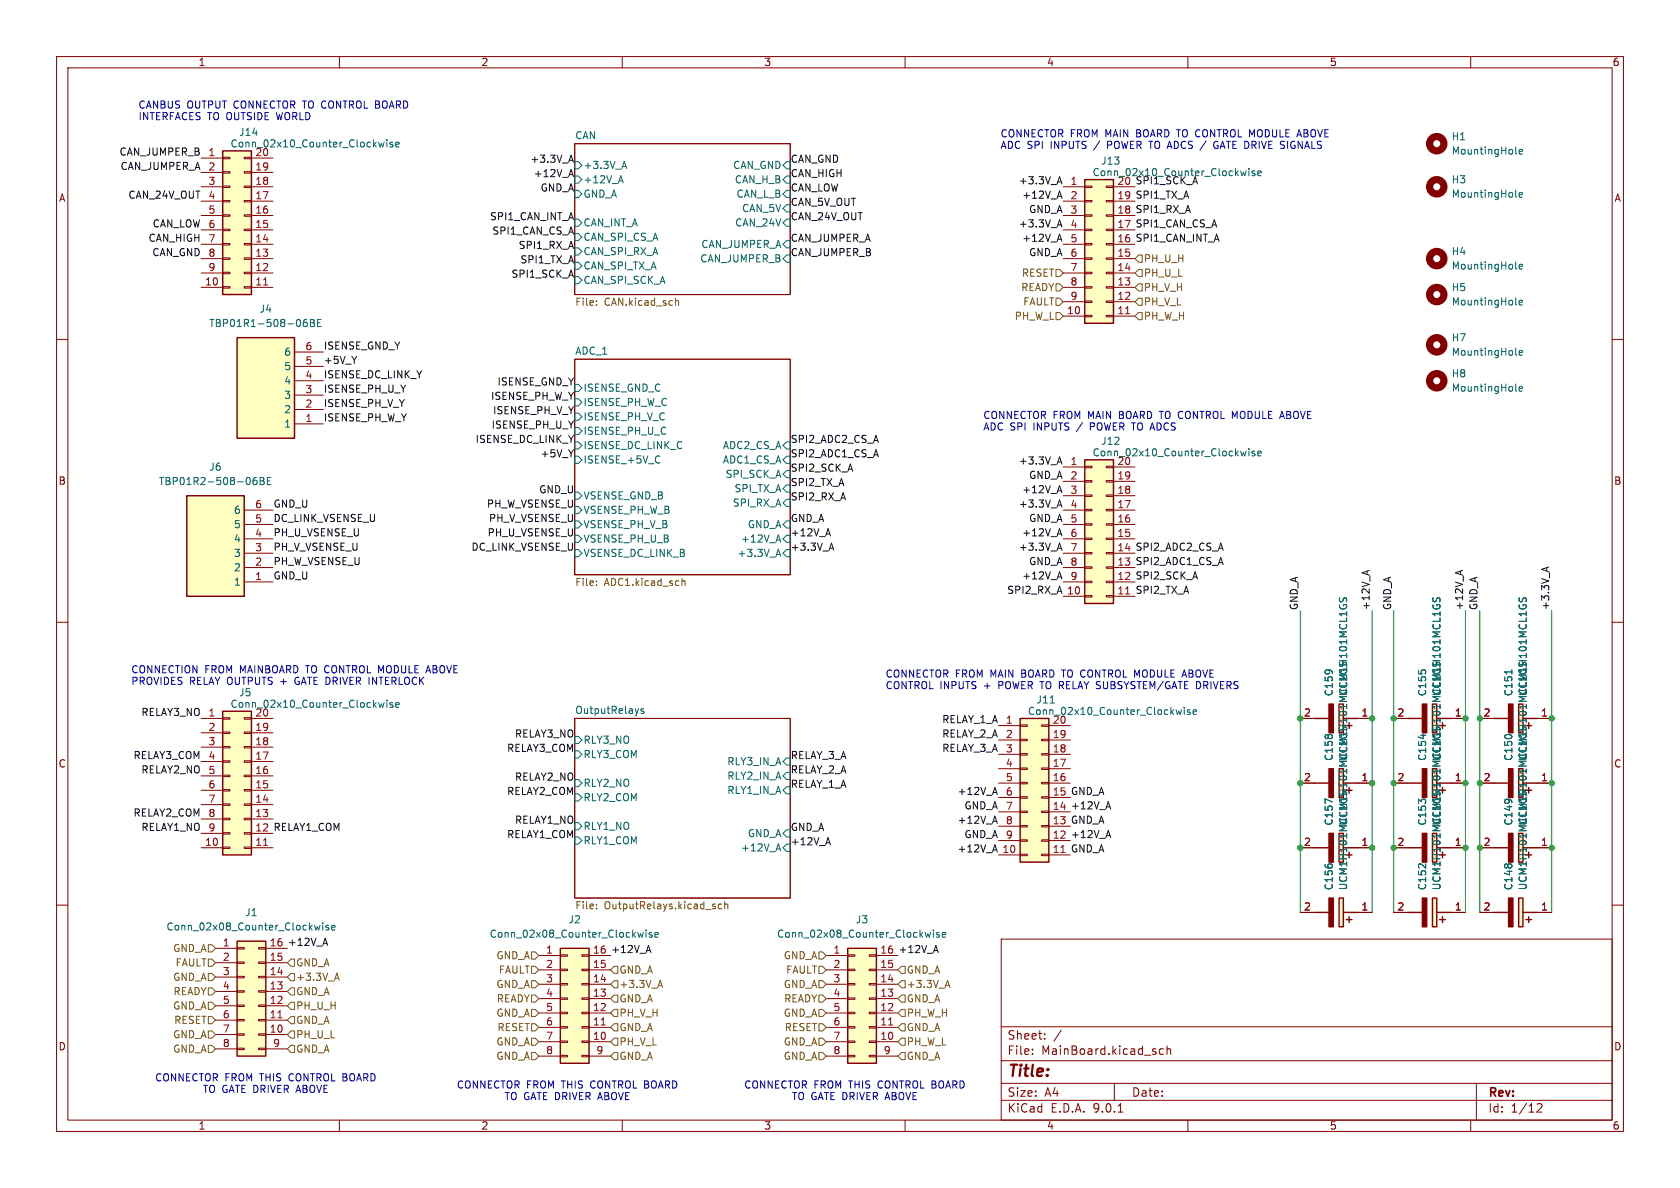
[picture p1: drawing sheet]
<svg xmlns="http://www.w3.org/2000/svg" width="297mm" height="210mm" viewBox="0 0 297 210" stroke-linecap="round" stroke-linejoin="round" font-family="sans-serif">
<defs><g id="words">
<text font-size="2.8" fill="#840000" x="178" y="190.9">Title:</text>
<g font-size="2.1" fill="#840000">
<text x="178" y="184">Sheet:</text>
<text x="178" y="186.7">File:</text>
<text x="184.1" y="186.7">MainBoard.kicad_sch</text>
<text x="178" y="196.9">KiCad</text>
<text x="178" y="194.1">Size:</text>
<text x="184.7" y="194.1">A4</text>
<text x="185.7" y="196.9">E.D.A.</text>
<text x="193.3" y="196.9">9.0.1</text>
<text x="200" y="194.1">Date:</text>
<text x="263" y="194.3">Rev:</text>
<text x="263" y="196.9">Id:</text>
<text x="267.1" y="196.9">1/12</text>
</g>
<g font-size="1.8" fill="#840000">
<text x="35" y="11.9">1</text>
<text x="85" y="11.9">2</text>
<text x="135" y="11.9">3</text>
<text x="185" y="11.9">4</text>
<text x="235" y="11.9">5</text>
<text x="285" y="11.9">6</text>
<text x="10.3" y="35.9">A</text>
<text x="285.3" y="35.9">A</text>
<text x="10.3" y="85.9">B</text>
<text x="285.3" y="85.9">B</text>
<text x="10.3" y="135.9">C</text>
<text x="285.3" y="135.9">C</text>
<text x="10.3" y="185.9">D</text>
<text x="285.3" y="185.9">D</text>
<text x="35" y="199.9">1</text>
<text x="85" y="199.9">2</text>
<text x="135" y="199.9">3</text>
<text x="185" y="199.9">4</text>
<text x="235" y="199.9">5</text>
<text x="285" y="199.9">6</text>
</g>
<g font-size="1.8" fill="#0000c2">
<text x="24.4" y="19.4">CANBUS</text>
<text x="24.4" y="21.4">INTERFACES TO OUTSIDE WORLD</text>
<text x="33.1" y="19.4">OUTPUT CONNECTOR TO CONTROL BOARD</text>
<text x="176.8" y="24.5">CONNECTOR FROM MAIN BOARD TO CONTROL MODULE ABOVE</text>
<text x="176.8" y="26.5">ADC SPI</text>
<text x="185.8" y="26.5">INPUTS</text>
<text x="193.7" y="26.5">/</text>
<text x="196.2" y="26.5">POWER TO ADCS /</text>
<text x="215.8" y="26.5">GATE DRIVE SIGNALS</text>
<text x="173.7" y="74.3">CONNECTOR FROM MAIN BOARD TO CONTROL MODULE ABOVE</text>
<text x="173.7" y="76.3">ADC SPI</text>
<text x="182.8" y="76.3">INPUTS</text>
<text x="190.7" y="76.3">/</text>
<text x="193.2" y="76.3">POWER TO ADCS</text>
<text x="23.1" y="119.2">CONNECTION FROM MAINBOARD TO CONTROL MODULE ABOVE</text>
<text x="156.5" y="120">CONNECTOR FROM MAIN BOARD TO CONTROL MODULE ABOVE</text>
<text x="23.1" y="121.3">PROVIDES RELAY OUTPUTS +</text>
<text x="52.6" y="121.3">GATE DRIVER INTERLOCK</text>
<text x="156.5" y="122">CONTROL INPUTS</text>
<text x="174" y="122">+</text>
<text x="176.8" y="122">POWER TO RELAY SUBSYSTEM/GATE</text>
<text x="212.6" y="122">DRIVERS</text>
<text x="27.3" y="191.4">CONNECTOR FROM THIS</text>
<text x="51.3" y="191.4">CONTROL BOARD</text>
<text x="35.8" y="193.4">TO GATE DRIVER ABOVE</text>
<text x="80.7" y="192.6">CONNECTOR FROM THIS</text>
<text x="89.1" y="194.7">TO GATE DRIVER ABOVE</text>
<text x="104.7" y="192.6">CONTROL BOARD</text>
<text x="131.5" y="192.6">CONNECTOR FROM THIS</text>
<text x="139.9" y="194.7">TO GATE DRIVER ABOVE</text>
<text x="155.5" y="192.6">CONTROL BOARD</text>
</g>
<g font-size="1.8" fill="#0f0f0f">
<text x="21" y="27.6">CAN_JUMPER_B</text>
<text x="93.7" y="28.9">+3.3V_A</text>
<text x="139.7" y="28.9">CAN_GND</text>
<text x="21.2" y="30.1">CAN_JUMPER_A</text>
<text x="22.6" y="35.2">CAN_24V_OUT</text>
<text x="94.3" y="31.4">+12V_A</text>
<text x="95.5" y="33.9">GND_A</text>
<text x="139.7" y="31.4">CAN_HIGH</text>
<text x="139.7" y="33.9">CAN_LOW</text>
<text x="180" y="32.7">+3.3V_A</text>
<text x="180.6" y="35.2">+12V_A</text>
<text x="200.7" y="32.7">SPI1_SCK_A</text>
<text x="200.7" y="35.2">SPI1_TX_A</text>
<text x="26.9" y="40.3">CAN_LOW 6</text>
<text x="86.5" y="39">SPI1_CAN_INT_A</text>
<text x="86.9" y="41.6">SPI1_CAN_CS_A</text>
<text x="139.7" y="36.5">CAN_5V_OUT</text>
<text x="139.7" y="39">CAN_24V_OUT</text>
<text x="180" y="40.3">+3.3V_A</text>
<text x="181.8" y="37.8">GND_A 3</text>
<text x="200.7" y="40.3">SPI1_CAN_CS_A</text>
<text x="200.7" y="37.8">SPI1_RX_A</text>
<text x="26.2" y="42.8">CAN_HIGH</text>
<text x="26.8" y="45.4">CAN_GND</text>
<text x="91.6" y="44.1">SPI1_RX_A</text>
<text x="91.9" y="46.6">SPI1_TX_A</text>
<text x="139.7" y="42.8">CAN_JUMPER_A</text>
<text x="139.7" y="45.4">CAN_JUMPER_B</text>
<text x="180.6" y="42.8">+12V_A</text>
<text x="181.8" y="45.4">GND_A 6</text>
<text x="200.7" y="42.8">SPI1_CAN_INT_A</text>
<text x="90.3" y="49.2">SPI1_SCK_A</text>
<text x="57.1" y="64.4">+5V_Y</text>
<text x="57.1" y="61.9">ISENSE_GND_Y</text>
<text x="57.1" y="67">ISENSE_DC_LINK_Y</text>
<text x="57.1" y="69.5">ISENSE_PH_U_Y</text>
<text x="86.7" y="70.8">ISENSE_PH_W_Y</text>
<text x="87.9" y="68.2">ISENSE_GND_Y</text>
<text x="57.1" y="72">ISENSE_PH_V_Y</text>
<text x="57.1" y="74.6">ISENSE_PH_W_Y</text>
<text x="86.8" y="75.9">ISENSE_PH_U_Y</text>
<text x="87.1" y="73.3">ISENSE_PH_V_Y</text>
<text x="84" y="78.4">ISENSE_DC_LINK_Y</text>
<text x="95.5" y="80.9">+5V_Y</text>
<text x="139.7" y="83.5">SPI2_SCK_A</text>
<text x="139.7" y="78.4">SPI2_ADC2_CS_A</text>
<text x="139.7" y="80.9">SPI2_ADC1_CS_A</text>
<text x="180" y="82.2">+3.3V_A</text>
<text x="48.3" y="89.8">GND_U</text>
<text x="86" y="89.8">PH_W_VSENSE_U</text>
<text x="95.2" y="87.3">GND_U</text>
<text x="139.7" y="86">SPI2_TX_A</text>
<text x="139.7" y="88.6">SPI2_RX_A</text>
<text x="180" y="89.8">+3.3V_A</text>
<text x="180.6" y="87.3">+12V_A</text>
<text x="181.8" y="84.7">GND_A 2</text>
<text x="48.3" y="94.9">PH_U_VSENSE_U</text>
<text x="48.3" y="92.4">DC_LINK_VSENSE_U</text>
<text x="86.1" y="94.9">PH_U_VSENSE_U</text>
<text x="86.3" y="92.4">PH_V_VSENSE_U</text>
<text x="139.7" y="94.9">+12V_A</text>
<text x="139.7" y="92.4">GND_A</text>
<text x="180.6" y="94.9">+12V_A</text>
<text x="181.8" y="92.4">GND_A 5</text>
<text x="48.3" y="97.4">PH_V_VSENSE_U</text>
<text x="48.3" y="100">PH_W_VSENSE_U</text>
<text x="83.3" y="97.4">DC_LINK_VSENSE_U</text>
<text x="139.7" y="97.4">+3.3V_A</text>
<text x="180" y="97.4">+3.3V_A</text>
<text x="181.8" y="100">GND_A 8</text>
<text x="200.7" y="97.4">SPI2_ADC2_CS_A</text>
<text x="200.7" y="100">SPI2_ADC1_CS_A</text>
<text x="48.3" y="102.5">GND_U</text>
<text x="178" y="105.1">SPI2_RX_A 10</text>
<text x="180.6" y="102.5">+12V_A</text>
<text x="200.7" y="105.1">SPI2_TX_A</text>
<text x="200.7" y="102.5">SPI2_SCK_A</text>
<text x="229.5" y="108" transform="rotate(-90 229.5 108)">GND_A</text>
<text x="242.2" y="108" transform="rotate(-90 242.2 108)">+12V_A</text>
<text x="246" y="108" transform="rotate(-90 246 108)">GND_A</text>
<text x="258.7" y="108" transform="rotate(-90 258.7 108)">+12V_A</text>
<text x="261.3" y="108" transform="rotate(-90 261.3 108)">GND_A</text>
<text x="274" y="108" transform="rotate(-90 274 108)">+3.3V_A</text>
<text x="24.9" y="126.7">RELAY3_NO</text>
<text x="90.9" y="130.5">RELAY3_NO</text>
<text x="166.5" y="127.9">RELAY_1_A</text>
<text x="166.5" y="130.5">RELAY_2_A</text>
<text x="23.5" y="134.3">RELAY3_COM</text>
<text x="24.9" y="136.8">RELAY2_NO</text>
<text x="89.5" y="133">RELAY3_COM</text>
<text x="139.7" y="136.8">RELAY_2_A</text>
<text x="139.7" y="134.3">RELAY_3_A</text>
<text x="166.5" y="133">RELAY_3_A</text>
<text x="89.5" y="140.6">RELAY2_COM</text>
<text x="90.9" y="138.1">RELAY2_NO</text>
<text x="139.7" y="139.4">RELAY_1_A</text>
<text x="169.2" y="140.6">+12V_A</text>
<text x="170.4" y="143.2">GND_A 7</text>
<text x="189.2" y="140.6">GND_A</text>
<text x="189.2" y="143.2">+12V_A</text>
<text x="23.5" y="144.4">RELAY2_COM</text>
<text x="24.9" y="147">RELAY1_NO</text>
<text x="48.3" y="147">RELAY1_COM</text>
<text x="89.5" y="148.2">RELAY1_COM</text>
<text x="90.9" y="145.7">RELAY1_NO</text>
<text x="139.7" y="149.5">+12V_A</text>
<text x="139.7" y="147">GND_A</text>
<text x="169.2" y="145.7">+12V_A</text>
<text x="170.4" y="148.2">GND_A 9</text>
<text x="189.2" y="145.7">GND_A</text>
<text x="189.2" y="148.2">+12V_A</text>
<text x="169.2" y="150.8">+12V_A</text>
<text x="189.2" y="150.8">GND_A</text>
<text x="50.8" y="167.3">+12V_A</text>
<text x="107.9" y="168.6">+12V_A</text>
<text x="158.7" y="168.6">+12V_A</text>
</g>
<g font-size="1.8" fill="#a90000">
<text x="36.8" y="27.7">1</text>
<text x="36.8" y="30.2">2</text>
<text x="36.8" y="32.8">3</text>
<text x="36.8" y="35.3">4</text>
<text x="45" y="30.2">19</text>
<text x="45" y="32.8">18</text>
<text x="45" y="35.3">17</text>
<text x="189.2" y="32.8">1</text>
<text x="189.2" y="35.3">2</text>
<text x="197.4" y="35.3">19</text>
<text x="36.8" y="37.8">5</text>
<text x="45" y="37.8">16</text>
<text x="45" y="40.4">15</text>
<text x="189.2" y="40.4">4</text>
<text x="197.4" y="37.8">18</text>
<text x="197.4" y="40.4">17</text>
<text x="36.8" y="42.9">7</text>
<text x="36.8" y="45.5">8</text>
<text x="45" y="42.9">14</text>
<text x="45" y="45.5">13</text>
<text x="189.2" y="42.9">5</text>
<text x="197.4" y="42.9">16</text>
<text x="197.4" y="45.5">15</text>
<text x="36.2" y="50.5">10</text>
<text x="36.8" y="48">9</text>
<text x="45" y="48">12</text>
<text x="45" y="50.5">11</text>
<text x="189.2" y="48">7</text>
<text x="189.2" y="50.5">8</text>
<text x="189.2" y="53.1">9</text>
<text x="197.4" y="48">14</text>
<text x="197.4" y="50.5">13</text>
<text x="197.4" y="53.1">12</text>
<text x="188.6" y="55.6">10</text>
<text x="197.4" y="55.6">11</text>
<text x="53.9" y="64.5">5</text>
<text x="53.9" y="62">6</text>
<text x="53.9" y="69.6">3</text>
<text x="53.9" y="67.1">4</text>
<text x="53.9" y="74.7">1</text>
<text x="53.9" y="72.1">2</text>
<text x="189.2" y="82.3">1</text>
<text x="45" y="89.9">6</text>
<text x="189.2" y="87.4">3</text>
<text x="189.2" y="89.9">4</text>
<text x="197.4" y="84.8">19</text>
<text x="197.4" y="87.4">18</text>
<text x="197.4" y="89.9">17</text>
<text x="45" y="95">4</text>
<text x="45" y="92.5">5</text>
<text x="189.2" y="95">6</text>
<text x="197.4" y="92.5">16</text>
<text x="197.4" y="95">15</text>
<text x="45" y="100.1">2</text>
<text x="45" y="97.5">3</text>
<text x="189.2" y="97.5">7</text>
<text x="197.4" y="97.5">14</text>
<text x="197.4" y="100.1">13</text>
<text x="45" y="102.6">1</text>
<text x="189.2" y="102.6">9</text>
<text x="197.4" y="102.6">12</text>
<text x="197.4" y="105.2">11</text>
<text x="36.8" y="126.7">1</text>
<text x="36.8" y="129.3">2</text>
<text x="36.8" y="131.8">3</text>
<text x="45" y="129.3">19</text>
<text x="45" y="131.8">18</text>
<text x="177.7" y="128">1</text>
<text x="177.7" y="130.6">2</text>
<text x="186" y="130.6">19</text>
<text x="230.4" y="126.7">2</text>
<text x="240.6" y="126.7">1</text>
<text x="246.9" y="126.7">2</text>
<text x="257.1" y="126.7">1</text>
<text x="262.2" y="126.7">2</text>
<text x="272.3" y="126.7">1</text>
<text x="36.8" y="134.4">4</text>
<text x="36.8" y="136.9">5</text>
<text x="45" y="134.4">17</text>
<text x="45" y="136.9">16</text>
<text x="177.7" y="133.1">3</text>
<text x="177.7" y="135.6">4</text>
<text x="186" y="133.1">18</text>
<text x="186" y="135.6">17</text>
<text x="36.8" y="139.4">6</text>
<text x="36.8" y="142">7</text>
<text x="45" y="139.4">15</text>
<text x="45" y="142">14</text>
<text x="177.7" y="138.2">5</text>
<text x="177.7" y="140.7">6</text>
<text x="186" y="138.2">16</text>
<text x="186" y="140.7">15</text>
<text x="186" y="143.3">14</text>
<text x="230.4" y="138.2">2</text>
<text x="240.6" y="138.2">1</text>
<text x="246.9" y="138.2">2</text>
<text x="257.1" y="138.2">1</text>
<text x="262.2" y="138.2">2</text>
<text x="272.3" y="138.2">1</text>
<text x="36.2" y="149.6">10</text>
<text x="36.8" y="144.5">8</text>
<text x="36.8" y="147.1">9</text>
<text x="45" y="144.5">13</text>
<text x="45" y="147.1">12</text>
<text x="45" y="149.6">11</text>
<text x="177.7" y="145.8">8</text>
<text x="186" y="145.8">13</text>
<text x="186" y="148.3">12</text>
<text x="230.4" y="149.6">2</text>
<text x="240.6" y="149.6">1</text>
<text x="246.9" y="149.6">2</text>
<text x="257.1" y="149.6">1</text>
<text x="262.2" y="149.6">2</text>
<text x="272.3" y="149.6">1</text>
<text x="177.1" y="150.9">10</text>
<text x="186" y="150.9">11</text>
<text x="230.4" y="161">2</text>
<text x="240.6" y="161">1</text>
<text x="246.9" y="161">2</text>
<text x="257.1" y="161">1</text>
<text x="262.2" y="161">2</text>
<text x="272.3" y="161">1</text>
<text x="39.3" y="167.4">1</text>
<text x="47.6" y="167.4">16</text>
<text x="39.3" y="169.9">2</text>
<text x="39.3" y="172.5">3</text>
<text x="47.6" y="169.9">15</text>
<text x="47.6" y="172.5">14</text>
<text x="96.4" y="168.7">1</text>
<text x="96.4" y="171.2">2</text>
<text x="96.4" y="173.7">3</text>
<text x="104.7" y="168.7">16</text>
<text x="104.7" y="171.2">15</text>
<text x="104.7" y="173.7">14</text>
<text x="147.2" y="168.7">1</text>
<text x="147.2" y="171.2">2</text>
<text x="147.2" y="173.7">3</text>
<text x="155.5" y="168.7">16</text>
<text x="155.5" y="171.2">15</text>
<text x="155.5" y="173.7">14</text>
<text x="39.3" y="175">4</text>
<text x="39.3" y="177.5">5</text>
<text x="47.6" y="175">13</text>
<text x="47.6" y="177.5">12</text>
<text x="96.4" y="176.3">4</text>
<text x="96.4" y="178.8">5</text>
<text x="104.7" y="176.3">13</text>
<text x="104.7" y="178.8">12</text>
<text x="147.2" y="176.3">4</text>
<text x="147.2" y="178.8">5</text>
<text x="155.5" y="176.3">13</text>
<text x="155.5" y="178.8">12</text>
<text x="39.3" y="180.1">6</text>
<text x="39.3" y="182.6">7</text>
<text x="39.3" y="185.2">8</text>
<text x="47.6" y="180.1">11</text>
<text x="47.6" y="182.6">10</text>
<text x="48.2" y="185.2">9</text>
<text x="96.4" y="181.4">6</text>
<text x="96.4" y="183.9">7</text>
<text x="104.7" y="181.4">11</text>
<text x="104.7" y="183.9">10</text>
<text x="147.2" y="181.4">6</text>
<text x="147.2" y="183.9">7</text>
<text x="155.5" y="181.4">11</text>
<text x="155.5" y="183.9">10</text>
<text x="96.4" y="186.4">8</text>
<text x="105.3" y="186.4">9</text>
<text x="147.2" y="186.4">8</text>
<text x="156.1" y="186.4">9</text>
</g>
<g font-size="1.8" fill="#006464">
<text x="40.6" y="26.3">Conn_02x10_Counter_Clockwise</text>
<text x="42.2" y="24.2">J14</text>
<text x="45" y="27.7">20</text>
<text x="101.6" y="24.7">CAN</text>
<text x="194.6" y="29.3">J13</text>
<text x="256.5" y="25">H1</text>
<text x="256.5" y="27.5">MountingHole</text>
<text x="103.1" y="30.1">+3.3V_A</text>
<text x="103.1" y="35.2">GND_A</text>
<text x="103.1" y="32.6">+12V_A</text>
<text x="129.5" y="30.1">CAN_GND</text>
<text x="129.8" y="32.6">CAN_H_B</text>
<text x="130.1" y="35.2">CAN_L_B</text>
<text x="193" y="31.3">Conn_02x10_Counter_Clockwise</text>
<text x="197.4" y="32.8">20</text>
<text x="256.5" y="32.6">H3</text>
<text x="256.5" y="35.2">MountingHole</text>
<text x="103.1" y="40.2">CAN_INT_A</text>
<text x="129.9" y="40.2">CAN_24V</text>
<text x="131.1" y="37.7">CAN_5V</text>
<text x="103.1" y="42.8">CAN_SPI_CS_A</text>
<text x="103.1" y="45.3">CAN_SPI_RX_A</text>
<text x="103.1" y="47.9">CAN_SPI_TX_A</text>
<text x="123.7" y="46.6">CAN_JUMPER_B</text>
<text x="123.9" y="44">CAN_JUMPER_A</text>
<text x="256.5" y="45.3">H4</text>
<text x="256.5" y="47.9">MountingHole</text>
<text x="103.1" y="50.4">CAN_SPI_SCK_A</text>
<text x="256.5" y="51.7">H5</text>
<text x="36.9" y="58">TBP01R1-508-06BE</text>
<text x="45.8" y="55.5">J4</text>
<text x="256.5" y="54.2">MountingHole</text>
<text x="50.1" y="65.6">5</text>
<text x="50.1" y="63.1">6</text>
<text x="101.6" y="62.8">ADC_1</text>
<text x="256.5" y="60.6">H7</text>
<text x="256.5" y="63.1">MountingHole</text>
<text x="50.1" y="70.7">3</text>
<text x="50.1" y="68.2">4</text>
<text x="103.1" y="69.4">ISENSE_GND_C</text>
<text x="103.1" y="72">ISENSE_PH_W_C</text>
<text x="256.5" y="66.9">H8</text>
<text x="256.5" y="69.4">MountingHole</text>
<text x="50.1" y="75.8">1</text>
<text x="50.1" y="73.3">2</text>
<text x="103.1" y="77.1">ISENSE_PH_U_C</text>
<text x="103.1" y="74.5">ISENSE_PH_V_C</text>
<text x="36.9" y="83.4">J6</text>
<text x="103.1" y="82.1">ISENSE_+5V_C</text>
<text x="103.1" y="79.6">ISENSE_DC_LINK_C</text>
<text x="127.7" y="82.1">ADC1_CS_A</text>
<text x="127.7" y="79.6">ADC2_CS_A</text>
<text x="193" y="80.9">Conn_02x10_Counter_Clockwise</text>
<text x="194.6" y="78.8">J12</text>
<text x="197.4" y="82.3">20</text>
<text x="28" y="86">TBP01R2-508-06BE</text>
<text x="103.1" y="88.5">VSENSE_GND_B</text>
<text x="128.2" y="84.7">SPI_SCK_A</text>
<text x="129.4" y="89.8">SPI_RX_A</text>
<text x="129.8" y="87.2">SPI_TX_A</text>
<text x="41.3" y="93.6">5</text>
<text x="41.3" y="91">6</text>
<text x="103.1" y="93.6">VSENSE_PH_V_B</text>
<text x="103.1" y="91">VSENSE_PH_W_B</text>
<text x="132.1" y="93.6">GND_A</text>
<text x="41.3" y="101.2">2</text>
<text x="41.3" y="98.7">3</text>
<text x="41.3" y="96.1">4</text>
<text x="103.1" y="98.7">VSENSE_DC_LINK_B</text>
<text x="103.1" y="96.1">VSENSE_PH_U_B</text>
<text x="130.3" y="98.7">+3.3V_A</text>
<text x="130.9" y="96.1">+12V_A</text>
<text x="41.3" y="103.7">1</text>
<text x="40.6" y="125.3">Conn_02x10_Counter_Clockwise</text>
<text x="42.2" y="123.3">J5</text>
<text x="183.1" y="124.6">J11</text>
<text x="235.8" y="123.2" transform="rotate(-90 235.8 123.2)">C159</text>
<text x="252.3" y="123.2" transform="rotate(-90 252.3 123.2)">C155</text>
<text x="254.9" y="123.2" transform="rotate(-90 254.9 123.2)">UCM1H101MCL1GS</text>
<text x="267.6" y="123.2" transform="rotate(-90 267.6 123.2)">C151</text>
<text x="270.1" y="123.2" transform="rotate(-90 270.1 123.2)">UCM1H101MCL1GS</text>
<text x="45" y="126.7">20</text>
<text x="101.6" y="126.3">OutputRelays</text>
<text x="103.1" y="131.7">RLY3_NO</text>
<text x="181.6" y="126.6">Conn_02x10_Counter_Clockwise</text>
<text x="186" y="128">20</text>
<text x="103.1" y="134.2">RLY3_COM</text>
<text x="128.5" y="135.5">RLY3_IN_A</text>
<text x="235.8" y="134.6" transform="rotate(-90 235.8 134.6)">C158</text>
<text x="238.4" y="134.6" transform="rotate(-90 238.4 134.6)">UCM1H101MCL1GS</text>
<text x="252.3" y="134.6" transform="rotate(-90 252.3 134.6)">C154</text>
<text x="254.9" y="134.6" transform="rotate(-90 254.9 134.6)">UCM1H101MCL1GS</text>
<text x="267.6" y="134.6" transform="rotate(-90 267.6 134.6)">C150</text>
<text x="270.1" y="134.6" transform="rotate(-90 270.1 134.6)">UCM1H101MCL1GS</text>
<text x="103.1" y="141.8">RLY2_COM</text>
<text x="103.1" y="139.3">RLY2_NO</text>
<text x="128.5" y="140.6">RLY1_IN_A</text>
<text x="128.5" y="138">RLY2_IN_A</text>
<text x="103.1" y="149.5">RLY1_COM</text>
<text x="103.1" y="146.9">RLY1_NO</text>
<text x="132.1" y="148.2">GND_A</text>
<text x="235.8" y="146" transform="rotate(-90 235.8 146)">C157</text>
<text x="238.4" y="146" transform="rotate(-90 238.4 146)">UCM1H101MCL1GS</text>
<text x="252.3" y="146" transform="rotate(-90 252.3 146)">C153</text>
<text x="254.9" y="146" transform="rotate(-90 254.9 146)">UCM1H101MCL1GS</text>
<text x="267.6" y="146" transform="rotate(-90 267.6 146)">C149</text>
<text x="270.1" y="146" transform="rotate(-90 270.1 146)">UCM1H101MCL1GS</text>
<text x="130.9" y="150.7">+12V_A</text>
<text x="235.8" y="157.5" transform="rotate(-90 235.8 157.5)">C156</text>
<text x="238.4" y="157.5" transform="rotate(-90 238.4 157.5)">UCM1H101MCL1GS</text>
<text x="252.3" y="157.5" transform="rotate(-90 252.3 157.5)">C152</text>
<text x="254.9" y="157.5" transform="rotate(-90 254.9 157.5)">UCM1H101MCL1GS</text>
<text x="267.6" y="157.5" transform="rotate(-90 267.6 157.5)">C148</text>
<text x="270.1" y="157.5" transform="rotate(-90 270.1 157.5)">UCM1H101MCL1GS</text>
<text x="29.3" y="164.7">Conn_02x08_Counter_Clockwise</text>
<text x="43.3" y="162.2">J1</text>
<text x="86.5" y="166">Conn_02x08_Counter_Clockwise</text>
<text x="100.4" y="163.4">J2</text>
<text x="137.3" y="166">Conn_02x08_Counter_Clockwise</text>
<text x="151.2" y="163.4">J3</text>
</g>
<g font-size="1.8" fill="#725600">
<text x="202.1" y="46.6">PH_U_H</text>
<text x="180.4" y="51.7">READY</text>
<text x="180.6" y="49.1">RESET</text>
<text x="202.1" y="51.7">PH_V_H</text>
<text x="202.1" y="49.1">PH_U_L</text>
<text x="101.6" y="54.4">File:</text>
<text x="106.8" y="54.4">CAN.kicad_sch</text>
<text x="179.3" y="56.7">PH_W_L</text>
<text x="180.8" y="54.2">FAULT</text>
<text x="202.1" y="56.7">PH_W_H</text>
<text x="202.1" y="54.2">PH_V_L</text>
<text x="101.6" y="103.9">File:</text>
<text x="106.8" y="103.9">ADC1.kicad_sch</text>
<text x="101.6" y="161.1">File:</text>
<text x="106.8" y="161.1">OutputRelays.kicad_sch</text>
<text x="30.5" y="173.6">GND_A</text>
<text x="30.5" y="168.5">GND_A</text>
<text x="30.9" y="171">FAULT</text>
<text x="52.3" y="173.6">+3.3V_A</text>
<text x="52.3" y="171">GND_A</text>
<text x="87.7" y="169.8">GND_A</text>
<text x="88.1" y="172.3">FAULT</text>
<text x="109.4" y="172.3">GND_A</text>
<text x="138.5" y="169.8">GND_A</text>
<text x="138.9" y="172.3">FAULT</text>
<text x="160.2" y="172.3">GND_A</text>
<text x="30.5" y="178.7">GND_A</text>
<text x="30.6" y="176.1">READY</text>
<text x="52.3" y="176.1">GND_A</text>
<text x="52.3" y="178.7">PH_U_H</text>
<text x="87.7" y="179.9">GND_A</text>
<text x="87.7" y="174.9">GND_A</text>
<text x="87.7" y="177.4">READY</text>
<text x="109.4" y="177.4">GND_A</text>
<text x="109.4" y="174.9">+3.3V_A</text>
<text x="109.4" y="179.9">PH_V_H</text>
<text x="138.5" y="179.9">GND_A</text>
<text x="138.5" y="174.9">GND_A</text>
<text x="138.5" y="177.4">READY</text>
<text x="160.2" y="174.9">+3.3V_A</text>
<text x="160.2" y="177.4">GND_A</text>
<text x="160.2" y="179.9">PH_W_H</text>
<text x="30.5" y="183.7">GND_A</text>
<text x="30.7" y="181.2">RESET</text>
<text x="52.3" y="181.2">GND_A</text>
<text x="52.3" y="183.7">PH_U_L</text>
<text x="87.7" y="185">GND_A</text>
<text x="87.8" y="182.5">RESET</text>
<text x="109.4" y="182.5">GND_A</text>
<text x="109.4" y="185">PH_V_L</text>
<text x="138.5" y="185">GND_A</text>
<text x="138.6" y="182.5">RESET</text>
<text x="160.2" y="185">PH_W_L</text>
<text x="160.2" y="182.5">GND_A</text>
<text x="30.5" y="186.3">GND_A</text>
<text x="52.3" y="186.3">GND_A</text>
<text x="87.7" y="187.6">GND_A</text>
<text x="109.4" y="187.6">GND_A</text>
<text x="138.5" y="187.6">GND_A</text>
<text x="160.2" y="187.6">GND_A</text>
</g>
</g></defs>
<g fill="none" stroke="#840000" stroke-width=".18">
<path d="M10 10h277v190h-277zM12 12h273v186h-273zM60 10v2M110 10v2M160 10v2M210 10v2M260 10v2M101.6 25.4h38.1v26.7h-38.1zM10 60h2M101.6 63.5h38.1v38.1h-38.1zM285 60h2M10 110h2"/>
<path d="M285 110h2M101.6 127h38.1v31.8h-38.1zM10 160h2M177 166h108v32h-108zM285 160h2M60 198v2M110 198v2M160 198v2M177 194.5h108M177 191.5h108M177 187.5h108M177 181.5h108"/>
<path d="M182.5 186.3v.1M182.5 185.5v.1M184.7 183.6v.1M184.7 182.8v.1M187.6 182.1l-1.3 2M197 191.5v3M197.7 196.6h.8M205.7 185.5l-.5-.1-.2 .3v.4l.1 .2h.6M206.3 185.5l.2-.1 .4 .1 .1 .9M206.3 184.9v1.5M210 198v2M260 198v2"/>
<path d="M261 191.5v6.5M271.7 195.2l.6-.1 .2 .1 .1 .3-.9 1.1h.9"/>
</g>
<g fill="none" stroke="#006464" stroke-width=".18">
<path d="M101.6 28.6h.6l.7 .6-.7 .6h-.6zM101.6 38.7h.6l.7 .7-.7 .6h-.6zM101.6 33.7h.6l.7 .6-.7 .6h-.6zM101.6 31.1h.6l.7 .7-.7 .6h-.6zM109.5 32h.6M109.8 31.1l.4 1.2M110.1 29.4h.6M110.4 28.5l.4 1.3M139.1 28.6h.6v1.2h-.6l-.7-.6zM139.1 31.1h.6v1.3h-.6l-.7-.6zM139.1 33.7h.6v1.2h-.6l-.7-.6zM139.1 36.2h.6v1.3h-.6l-.7-.7z"/>
<path d="M139.1 38.7h.6v1.3h-.6l-.7-.6zM101.6 41.3h.6l.7 .6-.7 .6h-.6zM101.6 43.8h.6l.7 .7-.7 .6h-.6zM101.6 48.9h.6l.7 .6-.7 .7h-.6zM101.6 46.4h.6l.7 .6-.7 .6h-.6zM139.1 42.5h.6v1.3h-.6l-.7-.6zM139.1 45.1h.6v1.3h-.6l-.7-.7zM101.6 78.1h.6l.7 .6-.7 .7h-.6zM101.6 67.9h.6l.7 .7-.7 .6h-.6zM101.6 75.6h.6l.7 .6-.7 .6h-.6zM101.6 73h.6l.7 .7-.7 .6h-.6zM101.6 70.5h.6l.7 .6-.7 .7h-.6z"/>
<path d="M139.1 78.1h.6v1.3h-.6l-.7-.7zM101.6 80.6h.6l.7 .7-.7 .6h-.6zM101.6 97.2h.6l.7 .6-.7 .6h-.6zM101.6 87h.6l.7 .6-.7 .7h-.6zM101.6 94.6h.6l.7 .7-.7 .6h-.6zM101.6 92.1h.6l.7 .6-.7 .6h-.6zM101.6 89.5h.6l.7 .7-.7 .6h-.6zM116.4 80.6l.2 .1M116.6 81.7l-.2 .2M137.3 98h.6M137.3 95.5h.6M137.6 97.1l.4 1.3"/>
<path d="M137.6 94.6l.4 1.2M139.1 97.2h.6v1.2h-.6l-.7-.6zM139.1 80.6h.6v1.3h-.6l-.7-.6zM139.1 92.1h.6v1.2h-.6l-.7-.6zM139.1 94.6h.6v1.3h-.6l-.7-.6zM139.1 88.3h.6v1.2h-.6l-.7-.6zM139.1 83.2h.6v1.3h-.6l-.7-.7zM139.1 85.7h.6v1.3h-.6l-.7-.6zM101.6 137.8h.6l.7 .6-.7 .7h-.6zM101.6 132.7h.6l.7 .7-.7 .6h-.6zM101.6 130.2h.6l.7 .6-.7 .6h-.6zM112.9 125.3l-.3 .8"/>
<path d="M113.8 125.3h-.3l-.2 .2 .1 .1 .4 .2v.3h-.5M139.1 139.1h.6v1.2h-.6l-.7-.6zM139.1 136.5h.6v1.3h-.6l-.7-.6zM139.1 134h.6v1.3h-.6l-.7-.7zM101.6 148h.6l.7 .6-.7 .6h-.6zM101.6 145.4h.6l.7 .7-.7 .6h-.6zM101.6 140.3h.6l.7 .7-.7 .6h-.6zM137.3 150.1h.6M137.6 149.2l.4 1.2M139.1 146.7h.6v1.3h-.6l-.7-.7zM139.1 149.2h.6v1.3h-.6l-.7-.6z"/>
</g>
<g fill="none" stroke="#725600" stroke-width=".18">
<path d="M105.4 53.2v.1M105.4 53.9v.1M119.4 52.7v1.3M119.4 53.3l.2-.2 .3 .1 .1 .8M105.4 102.7v.1M105.4 103.4v.1M120.6 102.2v1.3M120.6 102.8l.2-.1h.3v.8M105.4 159.9v.1M126.3 159.8l.1 .1M127.6 159.9l-.4-.1-.2 .3 .1 .5h.5M128.1 159.9l.2-.1 .3 .1 .1 .8"/>
<path d="M128.1 159.4v1.3M105.4 160.5v.2M126.3 160.2l.2 .2-.2 .3"/>
</g>
<path d="M268.5 135.9h.7v5.1h-.7z" fill="#ffffc2"/>
<path d="M264.2 138.4h2.5M268.5 135.9h.7v5.1h-.7zM269.2 138.4h2.6M269.7 139.7h1.1" fill="none" stroke="#840000" stroke-width=".25"/>
<path d="M266.7 135.9h.8v5.1h-.8z" fill="#840000" stroke="#840000" stroke-width=".25"/>
<path d="M261.6 138.4h2.6M271.8 138.4h2.5" fill="none" stroke="#840000" stroke-width=".18"/>
<g fill="none" stroke="#840000" stroke-width="1.3">
<circle cx="254" cy="33" r="1.27"/>
<circle cx="254" cy="45.7" r="1.27"/>
<circle cx="254" cy="52.1" r="1.27"/>
<circle cx="254" cy="67.3" r="1.27"/>
<circle cx="254" cy="61" r="1.27"/>
</g>
<path d="M268 34.7l.1 .2M268.6 34.4l.6-.1-.1-.2-.4-.1-.1 .2v.6h.5M268 47.4l.1 .2M268 53.7l.1 .2M268.6 47.1l.6-.1-.1-.2-.4-.1-.1 .2v.6h.5M268.6 53.5l.6-.1-.1-.3h-.4l-.1 .2v.6h.5M268 69l.1 .2M268 62.6l.1 .2M268.6 62.4l.6-.1-.1-.3h-.4l-.1 .1v.6h.5M268.6 68.7l.6-.1-.1-.2-.4-.1-.1 .2v.6h.5" fill="none" stroke="#006464" stroke-width=".18"/>
<path d="M39.4 26.7h5v25.4h-5z" fill="#ffffc2"/>
<path d="M39.4 26.7h5v25.4h-5z" fill="none" stroke="#840000" stroke-width=".25"/>
<g fill="none" stroke="#840000" stroke-width=".18">
<path d="M35.6 27.9h3.8M35.6 30.5h3.8M35.6 33h3.8M35.6 35.6h3.8M35.6 38.1h3.8M39.4 27.8h1.2v.3h-1.2zM39.4 30.4h1.2v.2h-1.2zM39.4 32.9h1.2v.2h-1.2zM39.4 35.4h1.2v.3h-1.2zM39.4 38h1.2v.2h-1.2zM43.2 27.8h1.2v.3h-1.2zM43.2 30.4h1.2v.2h-1.2z"/>
<path d="M43.2 32.9h1.2v.2h-1.2zM43.2 35.4h1.2v.3h-1.2zM43.2 38h1.2v.2h-1.2zM44.4 27.9h3.9M44.4 30.5h3.9M44.4 33h3.9M44.4 35.6h3.9M44.4 38.1h3.9M35.6 40.6h3.8M35.6 43.2h3.8M35.6 45.7h3.8M35.6 48.3h3.8"/>
<path d="M35.6 50.8h3.8M39.4 40.5h1.2v.3h-1.2zM39.4 43.1h1.2v.2h-1.2zM39.4 45.6h1.2v.2h-1.2zM39.4 48.1h1.2v.3h-1.2zM39.4 50.7h1.2v.2h-1.2zM43.2 40.5h1.2v.3h-1.2zM43.2 43.1h1.2v.2h-1.2zM43.2 45.6h1.2v.2h-1.2zM43.2 48.1h1.2v.3h-1.2zM43.2 50.7h1.2v.2h-1.2zM44.4 40.6h3.9"/>
<path d="M44.4 43.2h3.9M44.4 45.7h3.9M44.4 48.3h3.9M44.4 50.8h3.9"/>
</g>
<path d="M46.6 50.4h.7" fill="none" stroke="#a90000" stroke-width=".18"/>
<path d="M67.9 25.1l-.2 .9-.3-.6M68.4 24.7v.1M68.4 25.1v.9M69.4 25.2l-.3-.1-.2 .2 .1 .2 .4 .1v.3h-.5M70 25.6l.6-.2-.1-.2-.4-.1-.1 .2v.6h.5M268 27.1l.1 .1M268.6 26.8l.6-.1-.1-.2-.4-.1-.1 .2v.6h.5" fill="none" stroke="#006464" stroke-width=".18"/>
<circle cx="254" cy="25.4" r="1.27" fill="none" stroke="#840000" stroke-width="1.3"/>
<path d="M191.8 31.8h5v25.4h-5z" fill="#ffffc2"/>
<path d="M191.8 31.8h5v25.4h-5z" fill="none" stroke="#840000" stroke-width=".25"/>
<g fill="none" stroke="#840000" stroke-width=".18">
<path d="M188 33h3.8M188 35.6h3.8M188 38.1h3.8M191.8 32.9h1.2v.2h-1.2zM191.8 35.4h1.2v.3h-1.2zM191.8 38h1.2v.2h-1.2zM195.6 32.9h1.2v.2h-1.2zM195.6 35.4h1.2v.3h-1.2zM195.6 38h1.2v.2h-1.2zM196.8 33h3.9M196.8 35.6h3.9M196.8 38.1h3.9"/>
<path d="M188 40.6h3.8M188 43.2h3.8M188 45.7h3.8M188 48.3h3.8M188 50.8h3.8M188 53.3h3.8M188 55.9h3.8M191.8 40.5h1.2v.3h-1.2zM191.8 43.1h1.2v.2h-1.2zM191.8 45.6h1.2v.2h-1.2zM191.8 48.1h1.2v.3h-1.2zM191.8 50.7h1.2v.2h-1.2z"/>
<path d="M191.8 53.2h1.2v.3h-1.2zM191.8 55.8h1.2v.2h-1.2zM195.6 40.5h1.2v.3h-1.2zM195.6 43.1h1.2v.2h-1.2zM195.6 45.6h1.2v.2h-1.2zM195.6 48.1h1.2v.3h-1.2zM195.6 50.7h1.2v.2h-1.2zM195.6 53.2h1.2v.3h-1.2zM195.6 55.8h1.2v.2h-1.2zM196.8 40.6h3.9M196.8 43.2h3.9M196.8 45.7h3.9"/>
<path d="M196.8 48.3h3.9M196.8 50.8h3.9M196.8 53.3h3.9M196.8 55.9h3.9"/>
</g>
<path d="M199 55.5h.7" fill="none" stroke="#a90000" stroke-width=".18"/>
<path d="M220.3 30.2l-.2 .9-.3-.6M220.8 29.8v.1M220.8 30.2v.9M221.8 30.3l-.3-.1-.2 .2 .1 .2 .4 .1v.3h-.5M222.4 30.6l.6-.1-.1-.2-.4-.1-.1 .2v.6h.5" fill="none" stroke="#006464" stroke-width=".18"/>
<path d="M41.9 166.4h5.1v20.3h-5.1z" fill="#ffffc2"/>
<path d="M41.9 166.4h5.1v20.3h-5.1z" fill="none" stroke="#840000" stroke-width=".25"/>
<g fill="none" stroke="#840000" stroke-width=".18">
<path d="M38.1 167.6h3.8M38.1 170.2h3.8M38.1 172.7h3.8M38.1 175.3h3.8M38.1 177.8h3.8M41.9 167.5h1.3v.3h-1.3zM41.9 170.1h1.3v.2h-1.3zM41.9 172.6h1.3v.2h-1.3zM41.9 175.1h1.3v.3h-1.3zM41.9 177.7h1.3v.2h-1.3zM45.7 167.5h1.3v.3h-1.3zM45.7 170.1h1.3v.2h-1.3z"/>
<path d="M45.7 172.6h1.3v.2h-1.3zM45.7 175.1h1.3v.3h-1.3zM45.7 177.7h1.3v.2h-1.3zM47 167.6h3.8M47 170.2h3.8M47 172.7h3.8M47 175.3h3.8M47 177.8h3.8M38.1 180.3h3.8M38.1 182.9h3.8M38.1 185.4h3.8M41.9 180.2h1.3v.3h-1.3z"/>
<path d="M41.9 182.8h1.3v.2h-1.3zM41.9 185.3h1.3v.2h-1.3zM45.7 180.2h1.3v.3h-1.3zM45.7 182.8h1.3v.2h-1.3zM45.7 185.3h1.3v.2h-1.3zM47 180.3h3.8M47 182.9h3.8M47 185.4h3.8"/>
</g>
<path d="M49.1 179.9h.8" fill="none" stroke="#a90000" stroke-width=".18"/>
<path d="M56.6 163.6l-.3 .8-.2-.6M57.1 163.1v.2M57.1 163.6v.8M58.1 163.6h-.3l-.2 .1 .1 .2 .4 .1v.3h-.5M58.6 164l.6-.1v-.3h-.4l-.2 .1 .1 .6h.5" fill="none" stroke="#006464" stroke-width=".18"/>
<path d="M253.2 158.8h.8v5h-.8z" fill="#ffffc2"/>
<path d="M253.2 158.8h.8v5h-.8zM248.9 161.3h2.6M254 161.3h2.5M254.5 162.6h1M255 162.1v1" fill="none" stroke="#840000" stroke-width=".25"/>
<path d="M251.5 158.8h.7v5h-.7z" fill="#840000" stroke="#840000" stroke-width=".25"/>
<path d="M246.4 161.3h2.5M256.5 161.3h2.6" fill="none" stroke="#840000" stroke-width=".18"/>
<path d="M149.9 167.6h5v20.4h-5z" fill="#ffffc2"/>
<path d="M149.9 167.6h5v20.4h-5z" fill="none" stroke="#840000" stroke-width=".25"/>
<g fill="none" stroke="#840000" stroke-width=".18">
<path d="M146 168.9h3.9M146 171.5h3.9M146 174h3.9M146 176.5h3.9M146 179.1h3.9M149.9 168.8h1.2v.2h-1.2zM149.9 171.3h1.2v.3h-1.2zM149.9 173.9h1.2v.2h-1.2zM149.9 176.4h1.2v.3h-1.2zM149.9 178.9h1.2v.3h-1.2zM153.7 168.8h1.2v.2h-1.2zM153.7 171.3h1.2v.3h-1.2z"/>
<path d="M153.7 173.9h1.2v.2h-1.2zM153.7 176.4h1.2v.3h-1.2zM153.7 178.9h1.2v.3h-1.2zM154.9 168.9h3.8M154.9 171.5h3.8M154.9 174h3.8M154.9 176.5h3.8M154.9 179.1h3.8M146 181.6h3.9M146 184.2h3.9M146 186.7h3.9M149.9 181.5h1.2v.2h-1.2z"/>
<path d="M149.9 184h1.2v.3h-1.2zM149.9 186.6h1.2v.2h-1.2zM153.7 181.5h1.2v.2h-1.2zM153.7 184h1.2v.3h-1.2zM153.7 186.6h1.2v.2h-1.2zM154.9 181.6h3.8M154.9 184.2h3.8M154.9 186.7h3.8"/>
</g>
<path d="M157.1 181.2h.7" fill="none" stroke="#a90000" stroke-width=".18"/>
<path d="M164.5 164.8l-.2 .9-.3-.6M165 164.4v.1M165 164.8v.9M166 164.9l-.3-.1-.1 .2v.2l.4 .1v.3h-.4M166.6 165.3l.6-.2-.1-.2-.3-.1-.2 .2v.6h.5" fill="none" stroke="#006464" stroke-width=".18"/>
<path d="M268.5 158.8h.7v5h-.7z" fill="#ffffc2"/>
<path d="M268.5 158.8h.7v5h-.7zM264.2 161.3h2.5M269.2 161.3h2.6M269.7 162.6h1.1M270.3 162.1v1" fill="none" stroke="#840000" stroke-width=".25"/>
<path d="M266.7 158.8h.8v5h-.8z" fill="#840000" stroke="#840000" stroke-width=".25"/>
<path d="M261.6 161.3h2.6M271.8 161.3h2.5" fill="none" stroke="#840000" stroke-width=".18"/>
<path d="M191.8 81.3h5v25.4h-5z" fill="#ffffc2"/>
<path d="M191.8 81.3h5v25.4h-5z" fill="none" stroke="#840000" stroke-width=".25"/>
<g fill="none" stroke="#840000" stroke-width=".18">
<path d="M188 82.6h3.8M188 85.1h3.8M188 87.6h3.8M188 90.2h3.8M188 92.7h3.8M188 95.3h3.8M188 97.8h3.8M191.8 82.4h1.2v.3h-1.2zM191.8 85h1.2v.2h-1.2zM191.8 87.5h1.2v.3h-1.2zM191.8 90h1.2v.3h-1.2zM191.8 92.6h1.2v.2h-1.2z"/>
<path d="M191.8 95.1h1.2v.3h-1.2zM191.8 97.7h1.2v.2h-1.2zM195.6 82.4h1.2v.3h-1.2zM195.6 85h1.2v.2h-1.2zM195.6 87.5h1.2v.3h-1.2zM195.6 90h1.2v.3h-1.2zM195.6 92.6h1.2v.2h-1.2zM195.6 95.1h1.2v.3h-1.2zM195.6 97.7h1.2v.2h-1.2zM196.8 82.6h3.9M196.8 85.1h3.9M196.8 87.6h3.9"/>
<path d="M196.8 90.2h3.9M196.8 92.7h3.9M196.8 95.3h3.9M196.8 97.8h3.9M188 100.3h3.8M188 102.9h3.8M188 105.4h3.8M191.8 100.2h1.2v.3h-1.2zM191.8 102.7h1.2v.3h-1.2zM191.8 105.3h1.2v.2h-1.2zM195.6 100.2h1.2v.3h-1.2zM195.6 102.7h1.2v.3h-1.2z"/>
<path d="M195.6 105.3h1.2v.2h-1.2zM196.8 100.3h3.9M196.8 102.9h3.9M196.8 105.4h3.9"/>
</g>
<path d="M199 105h.7" fill="none" stroke="#a90000" stroke-width=".18"/>
<path d="M220.3 79.7l-.2 .9-.3-.6M220.8 79.3v.1M220.8 79.7v.9M221.8 79.8l-.3-.1-.2 .2 .1 .2 .4 .1v.3h-.5M222.4 80.2l.6-.2-.1-.2-.4-.1-.1 .2v.6h.5" fill="none" stroke="#006464" stroke-width=".18"/>
<path d="M253.2 135.9h.8v5.1h-.8z" fill="#ffffc2"/>
<path d="M248.9 138.4h2.6M253.2 135.9h.8v5.1h-.8zM254 138.4h2.5M254.5 139.7h1" fill="none" stroke="#840000" stroke-width=".25"/>
<path d="M251.5 135.9h.7v5.1h-.7z" fill="#840000" stroke="#840000" stroke-width=".25"/>
<path d="M246.4 138.4h2.5M256.5 138.4h2.6" fill="none" stroke="#840000" stroke-width=".18"/>
<path d="M251.6 129.8v.8" fill="none" stroke="#006464" stroke-width=".18"/>
<path d="M253.2 147.3h.8v5.1h-.8z" fill="#ffffc2"/>
<path d="M248.9 149.9h2.6M253.2 147.3h.8v5.1h-.8zM254 149.9h2.5M254.5 151.1h1" fill="none" stroke="#840000" stroke-width=".25"/>
<path d="M251.5 147.3h.7v5.1h-.7z" fill="#840000" stroke="#840000" stroke-width=".25"/>
<path d="M246.4 149.9h2.5M256.5 149.9h2.6" fill="none" stroke="#840000" stroke-width=".18"/>
<path d="M253.2 124.5h.8v5h-.8z" fill="#ffffc2"/>
<path d="M248.9 127h2.6M253.2 124.5h.8v5h-.8zM254 127h2.5M254.5 128.3h1" fill="none" stroke="#840000" stroke-width=".25"/>
<path d="M251.5 124.5h.7v5h-.7z" fill="#840000" stroke="#840000" stroke-width=".25"/>
<path d="M246.4 127h2.5M256.5 127h2.6" fill="none" stroke="#840000" stroke-width=".18"/>
<path d="M253.4 105.7l-.1 .4M253.9 106.1l.1-.3 .3-.1 .3 .2v.3" fill="none" stroke="#006464" stroke-width=".18"/>
<path d="M268.5 147.3h.7v5.1h-.7z" fill="#ffffc2"/>
<path d="M264.2 149.9h2.5M268.5 147.3h.7v5.1h-.7zM269.2 149.9h2.6M269.7 151.1h1.1" fill="none" stroke="#840000" stroke-width=".25"/>
<path d="M266.7 147.3h.8v5.1h-.8z" fill="#840000" stroke="#840000" stroke-width=".25"/>
<path d="M261.6 149.9h2.6M271.8 149.9h2.5" fill="none" stroke="#840000" stroke-width=".18"/>
<path d="M180.3 127h5.1v25.4h-5.1z" fill="#ffffc2"/>
<path d="M180.3 127h5.1v25.4h-5.1z" fill="none" stroke="#840000" stroke-width=".25"/>
<g fill="none" stroke="#840000" stroke-width=".18">
<path d="M176.5 128.3h3.8M176.5 130.8h3.8M176.5 133.4h3.8M176.5 135.9h3.8M176.5 138.4h3.8M180.3 128.1h1.3v.3h-1.3zM180.3 130.7h1.3v.2h-1.3zM180.3 133.2h1.3v.3h-1.3zM180.3 135.8h1.3v.2h-1.3zM180.3 138.3h1.3v.3h-1.3zM184.1 128.1h1.3v.3h-1.3zM184.1 130.7h1.3v.2h-1.3z"/>
<path d="M184.1 133.2h1.3v.3h-1.3zM184.1 135.8h1.3v.2h-1.3zM184.1 138.3h1.3v.3h-1.3zM185.4 128.3h3.8M185.4 130.8h3.8M185.4 133.4h3.8M185.4 135.9h3.8M185.4 138.4h3.8M176.5 141h3.8M176.5 143.5h3.8M176.5 146.1h3.8M176.5 148.6h3.8"/>
<path d="M176.5 151.1h3.8M180.3 140.8h1.3v.3h-1.3zM180.3 143.4h1.3v.2h-1.3zM180.3 145.9h1.3v.3h-1.3zM180.3 148.5h1.3v.2h-1.3zM180.3 151h1.3v.3h-1.3zM184.1 140.8h1.3v.3h-1.3zM184.1 143.4h1.3v.2h-1.3zM184.1 145.9h1.3v.3h-1.3zM184.1 148.5h1.3v.2h-1.3zM184.1 151h1.3v.3h-1.3zM185.4 141h3.8"/>
<path d="M185.4 143.5h3.8M185.4 146.1h3.8M185.4 148.6h3.8M185.4 151.1h3.8"/>
</g>
<path d="M187.6 150.7h.7" fill="none" stroke="#a90000" stroke-width=".18"/>
<path d="M185.7 124.3h.7M208.9 125.5l-.3 .8-.2-.6M209.4 125v.2M209.4 125.5v.8M210.4 125.5h-.3l-.2 .1 .1 .2 .4 .1v.3h-.5M210.9 125.9l.6-.1v-.3h-.4l-.2 .1 .1 .6h.5" fill="none" stroke="#006464" stroke-width=".18"/>
<path d="M39.4 125.7h5v25.4h-5z" fill="#ffffc2"/>
<path d="M39.4 125.7h5v25.4h-5z" fill="none" stroke="#840000" stroke-width=".25"/>
<g fill="none" stroke="#840000" stroke-width=".18">
<path d="M35.6 127h3.8M35.6 129.5h3.8M35.6 132.1h3.8M35.6 134.6h3.8M35.6 137.2h3.8M35.6 139.7h3.8M39.4 126.9h1.2v.2h-1.2zM39.4 129.4h1.2v.3h-1.2zM39.4 132h1.2v.2h-1.2zM39.4 134.5h1.2v.2h-1.2zM39.4 137h1.2v.3h-1.2zM39.4 139.6h1.2v.2h-1.2z"/>
<path d="M43.2 126.9h1.2v.2h-1.2zM43.2 129.4h1.2v.3h-1.2zM43.2 132h1.2v.2h-1.2zM43.2 134.5h1.2v.2h-1.2zM43.2 137h1.2v.3h-1.2zM43.2 139.6h1.2v.2h-1.2zM44.4 127h3.9M44.4 129.5h3.9M44.4 132.1h3.9M44.4 134.6h3.9M44.4 137.2h3.9M44.4 139.7h3.9"/>
<path d="M35.6 142.2h3.8M35.6 144.8h3.8M35.6 147.3h3.8M35.6 149.9h3.8M39.4 142.1h1.2v.3h-1.2zM39.4 144.7h1.2v.2h-1.2zM39.4 147.2h1.2v.2h-1.2zM39.4 149.7h1.2v.3h-1.2zM43.2 142.1h1.2v.3h-1.2zM43.2 144.7h1.2v.2h-1.2zM43.2 147.2h1.2v.2h-1.2zM43.2 149.7h1.2v.3h-1.2z"/>
<path d="M44.4 142.2h3.9M44.4 144.8h3.9M44.4 147.3h3.9M44.4 149.9h3.9"/>
</g>
<path d="M46.6 149.4h.7" fill="none" stroke="#a90000" stroke-width=".18"/>
<path d="M67.9 124.2l-.2 .8-.3-.6M68.4 123.8v.1M68.4 124.2v.8M69.4 124.3l-.3-.1-.2 .2 .1 .2 .4 .1v.3h-.5M70 124.6l.6-.1-.1-.2-.4-.1-.1 .2v.6h.5" fill="none" stroke="#006464" stroke-width=".18"/>
<path d="M268.5 124.5h.7v5h-.7z" fill="#ffffc2"/>
<path d="M264.2 127h2.5M268.5 124.5h.7v5h-.7zM269.2 127h2.6M269.7 128.3h1.1" fill="none" stroke="#840000" stroke-width=".25"/>
<path d="M266.7 124.5h.8v5h-.8z" fill="#840000" stroke="#840000" stroke-width=".25"/>
<path d="M261.6 127h2.6M271.8 127h2.5" fill="none" stroke="#840000" stroke-width=".18"/>
<path d="M267.3 118.4v.7M268.6 105.7l-.1 .4M269.2 106.1l.1-.3 .3-.1 .2 .2v.3" fill="none" stroke="#006464" stroke-width=".18"/>
<path d="M99.1 167.6h5v20.4h-5z" fill="#ffffc2"/>
<path d="M99.1 167.6h5v20.4h-5z" fill="none" stroke="#840000" stroke-width=".25"/>
<g fill="none" stroke="#840000" stroke-width=".18">
<path d="M95.2 168.9h3.9M95.2 171.5h3.9M95.2 174h3.9M95.2 176.5h3.9M95.2 179.1h3.9M99.1 168.8h1.2v.2h-1.2zM99.1 171.3h1.2v.3h-1.2zM99.1 173.9h1.2v.2h-1.2zM99.1 176.4h1.2v.3h-1.2zM99.1 178.9h1.2v.3h-1.2zM102.9 168.8h1.2v.2h-1.2zM102.9 171.3h1.2v.3h-1.2z"/>
<path d="M102.9 173.9h1.2v.2h-1.2zM102.9 176.4h1.2v.3h-1.2zM102.9 178.9h1.2v.3h-1.2zM104.1 168.9h3.8M104.1 171.5h3.8M104.1 174h3.8M104.1 176.5h3.8M104.1 179.1h3.8M95.2 181.6h3.9M95.2 184.2h3.9M95.2 186.7h3.9M99.1 181.5h1.2v.2h-1.2z"/>
<path d="M99.1 184h1.2v.3h-1.2zM99.1 186.6h1.2v.2h-1.2zM102.9 181.5h1.2v.2h-1.2zM102.9 184h1.2v.3h-1.2zM102.9 186.6h1.2v.2h-1.2zM104.1 181.6h3.8M104.1 184.2h3.8M104.1 186.7h3.8"/>
</g>
<path d="M106.3 181.2h.7" fill="none" stroke="#a90000" stroke-width=".18"/>
<path d="M113.7 164.8l-.2 .9-.3-.6M114.2 164.4v.1M114.2 164.8v.9M115.2 164.9l-.3-.1-.1 .2v.2l.4 .1v.3h-.4M115.8 165.3l.6-.2-.1-.2-.3-.1-.2 .2v.6h.5" fill="none" stroke="#006464" stroke-width=".18"/>
<path d="M41.9 59.7h10.2v17.8h-10.2z" fill="#ffffc2"/>
<path d="M41.9 59.7h10.2v17.8h-10.2z" fill="none" stroke="#840000" stroke-width=".25"/>
<path d="M52.1 74.9h5M52.1 72.4h5M52.1 69.9h5M52.1 67.3h5M52.1 64.8h5M52.1 62.2h5" fill="none" stroke="#840000" stroke-width=".18"/>
<path d="M54.2 56.5h-.3a.86 .86 0 0 0 0 1.2l.4-.1v-.4l-.2-.3h-.2l-.3 .3M54.9 56.5h.4l.2 .2-.2 .4 .2 .1 .1 .3-.2 .2h-.5zM54.9 57.1h.4M56.2 57.1h.4M56.8 56.5h-.6v1.2h.6" fill="none" stroke="#006464" stroke-width=".18"/>
<path d="M33 87.6h10.2v17.8h-10.2z" fill="#ffffc2"/>
<path d="M33 87.6h10.2v17.8h-10.2z" fill="none" stroke="#840000" stroke-width=".25"/>
<path d="M43.2 97.8h5.1M43.2 95.3h5.1M43.2 92.7h5.1M43.2 90.2h5.1M43.2 102.9h5.1M43.2 100.3h5.1" fill="none" stroke="#840000" stroke-width=".18"/>
<path d="M45.3 84.4l-.3 .1a.86 .86 0 0 0 0 1.2l.4-.2v-.4l-.2-.2h-.2l-.3 .2M46 84.4h.4l.3 .2-.3 .4 .3 .1v.3l-.2 .3h-.5zM46 85h.4M47.3 85h.4M47.9 84.4h-.6v1.3h.6" fill="none" stroke="#006464" stroke-width=".18"/>
<path d="M236.7 147.3h.8v5.1h-.8z" fill="#ffffc2"/>
<path d="M232.4 149.9h2.5M236.7 147.3h.8v5.1h-.8zM237.5 149.9h2.5M238 151.1h1" fill="none" stroke="#840000" stroke-width=".25"/>
<path d="M234.9 147.3h.8v5.1h-.8z" fill="#840000" stroke="#840000" stroke-width=".25"/>
<path d="M229.9 149.9h2.5M240 149.9h2.6" fill="none" stroke="#840000" stroke-width=".18"/>
<path d="M235.5 141.8l-1.2-.6v.9" fill="none" stroke="#006464" stroke-width=".18"/>
<path d="M236.7 158.8h.8v5h-.8z" fill="#ffffc2"/>
<path d="M236.7 158.8h.8v5h-.8zM232.4 161.3h2.5M237.5 161.3h2.5M238 162.6h1M238.5 162.1v1" fill="none" stroke="#840000" stroke-width=".25"/>
<path d="M234.9 158.8h.8v5h-.8z" fill="#840000" stroke="#840000" stroke-width=".25"/>
<path d="M229.9 161.3h2.5M240 161.3h2.6" fill="none" stroke="#840000" stroke-width=".18"/>
<path d="M236.7 135.9h.8v5.1h-.8z" fill="#ffffc2"/>
<path d="M232.4 138.4h2.5M236.7 135.9h.8v5.1h-.8zM237.5 138.4h2.5M238 139.7h1" fill="none" stroke="#840000" stroke-width=".25"/>
<path d="M234.9 135.9h.8v5.1h-.8z" fill="#840000" stroke="#840000" stroke-width=".25"/>
<path d="M229.9 138.4h2.5M240 138.4h2.6" fill="none" stroke="#840000" stroke-width=".18"/>
<path d="M236.9 117.1l-.1 .5M237.4 117.6l.1-.4 .3-.1 .3 .2v.3" fill="none" stroke="#006464" stroke-width=".18"/>
<path d="M236.7 124.5h.8v5h-.8z" fill="#ffffc2"/>
<path d="M232.4 127h2.5M236.7 124.5h.8v5h-.8zM237.5 127h2.5M238 128.3h1" fill="none" stroke="#840000" stroke-width=".25"/>
<path d="M234.9 124.5h.8v5h-.8z" fill="#840000" stroke="#840000" stroke-width=".25"/>
<g fill="none" stroke="#840000" stroke-width=".18">
<path d="M229.9 127h2.5M229.9 138.4h2.5M240 127h2.6M240 138.4h2.6M246.4 127h2.5M246.4 138.4h2.5M256.5 127h2.6M256.5 138.4h2.6M261.6 127h2.6M261.6 138.4h2.6M271.8 127h2.5M271.8 138.4h2.5"/>
<path d="M229.9 149.9h2.5M240 149.9h2.6M246.4 149.9h2.5M256.5 149.9h2.6M261.6 149.9h2.6M271.8 149.9h2.5M229.9 161.3h2.5M240 161.3h2.6M246.4 161.3h2.5M256.5 161.3h2.6M261.6 161.3h2.6M271.8 161.3h2.5"/>
</g>
<g fill="none" stroke="#006464" stroke-width=".18">
<path d="M236.8 117.5h1.3M236.8 116.8h1.3M236.9 105.7l-.1 .4 .1 .2h.4l.2-.5 .3-.1 .3 .2-.1 .5M236.9 106.9a.59 .59 0 0 0 .5 .8 .59 .59 0 0 0 .6-.8h-.5v.2M236.9 114.5a.75 .75 0 0 1 1.2 .2 .72 .72 0 0 1-1.3-.1zM236.9 117.1l-.1 .5M236.9 110.4a.6 .6 0 0 0 .4 .8 .6 .6 0 0 0 .8-.6l-.2-.2M237.4 116.8v.7M237.4 117.6l.1-.4 .3-.1 .3 .2v.3M238.1 108.1v.8M238.1 109.2v.6h-1.3M238.1 113.1v.7"/>
<path d="M238.1 115.5v.7M238.1 115.9h-1.3l.4 .3M238.1 113.5h-1.3l.4 .3M238.1 111.7h-1.3l.9 .4-.9 .5h1.3M238.1 108.5h-1.3l.4 .4M253.4 105.7l-.1 .4M253.9 106.1l.1-.3 .3-.1 .3 .2v.3M267.3 118.4v.7M268.6 105.7l-.1 .4M269.2 106.1l.1-.3 .3-.1 .2 .2v.3M251.6 129.8v.8M235.5 141.8l-1.2-.6v.9"/>
</g>
<g fill="none" stroke="#725600" stroke-width=".18">
<path d="M186.7 55.2h.6l.7 .7-.7 .6h-.6zM186.7 52.7h.6l.7 .6-.7 .7h-.6zM186.7 50.2h.6l.7 .6-.7 .6h-.6zM186.7 47.6h.6l.7 .7-.7 .6h-.6zM201.3 55.2h.6v1.3h-.6l-.6-.6zM201.3 45.1h.6v1.3h-.6l-.6-.7zM201.3 52.7h.6v1.3h-.6l-.6-.7zM201.3 50.2h.6v1.2h-.6l-.6-.6zM201.3 47.6h.6v1.3h-.6l-.6-.6zM36.8 174.6h.7l.6 .7-.6 .6h-.7zM36.8 177.2h.7l.6 .6-.6 .6h-.7zM36.8 172.1h.7l.6 .6-.6 .7h-.7z"/>
<path d="M36.8 179.7h.7l.6 .6-.6 .7h-.7zM36.8 169.5h.7l.6 .7-.6 .6h-.7zM36.8 167h.7l.6 .6-.6 .7h-.7zM50.8 172.7l.6-.6h.7v1.3h-.7zM50.8 177.8l.6-.6h.7v1.2h-.7zM51.4 174.6h.7v1.3h-.7l-.6-.6zM51.4 179.7h.7v1.3h-.7l-.6-.7zM51.4 169.5h.7v1.3h-.7l-.6-.6zM59.3 172.9h.6M59.6 172l.4 1.3M94 178.4h.6l.6 .7-.6 .6h-.6zM94 175.9h.6l.6 .6-.6 .7h-.6z"/>
<path d="M94 173.4h.6l.6 .6-.6 .6h-.6zM94 168.3h.6l.6 .6-.6 .6h-.6zM94 170.8h.6l.6 .7-.6 .6h-.6zM108.6 170.8h.6v1.3h-.6l-.7-.6zM108.6 175.9h.6v1.3h-.6l-.7-.7zM108.6 173.4h.6v1.2h-.6l-.7-.6zM108.6 178.4h.6v1.3h-.6l-.7-.6zM116.4 174.2h.6M116.7 173.3l.4 1.3M144.8 168.3h.6l.6 .6-.6 .6h-.6zM144.8 170.8h.6l.6 .7-.6 .6h-.6zM144.8 178.4h.6l.6 .7-.6 .6h-.6z"/>
<path d="M144.8 175.9h.6l.6 .6-.6 .7h-.6zM144.8 173.4h.6l.6 .6-.6 .6h-.6zM159.4 173.4h.6v1.2h-.6l-.7-.6zM159.4 175.9h.6v1.3h-.6l-.7-.7zM159.4 170.8h.6v1.3h-.6l-.7-.6zM159.4 178.4h.6v1.3h-.6l-.7-.6zM167.2 174.2h.6M167.5 173.3l.4 1.3M36.8 184.8h.7l.6 .6-.6 .7h-.7zM36.8 182.2h.7l.6 .7-.6 .6h-.7zM50.8 182.9l.6-.7h.7v1.3h-.7zM51.4 184.8h.7v1.3h-.7l-.6-.7z"/>
<path d="M94 181h.6l.6 .6-.6 .6h-.6zM94 183.5h.6l.6 .7-.6 .6h-.6zM94 186.1h.6l.6 .6-.6 .6h-.6zM107.9 181.6l.7-.6h.6v1.2h-.6zM108.6 186.1h.6v1.2h-.6l-.7-.6zM108.6 183.5h.6v1.3h-.6l-.7-.6zM144.8 186.1h.6l.6 .6-.6 .6h-.6zM144.8 183.5h.6l.6 .7-.6 .6h-.6zM144.8 181h.6l.6 .6-.6 .6h-.6zM159.4 186.1h.6v1.2h-.6l-.7-.6zM159.4 183.5h.6v1.3h-.6l-.7-.6zM159.4 181h.6v1.2h-.6l-.7-.6z"/>
</g>
<g fill="none" stroke="#0f0f0f" stroke-width=".18">
<path d="M100.7 28.3h.6M100.7 30.9h.6M101 27.4l.4 1.3M101 30l.4 1.2M187 34.7h.6M187 39.8h.6M187 32.1h.6M187.3 33.8l.4 1.2M187.3 38.9l.4 1.2M187.3 31.2l.4 1.3M187 42.3h.6M187.3 41.4l.4 1.3"/>
<path d="M146.1 94.4h.6M146.4 93.5l.4 1.2M146.7 96.9h.6M147 96l.4 1.3M187 94.4h.6M187 81.7h.6M187 96.9h.6M187 86.8h.6M187 89.3h.6M187.3 80.8l.4 1.2M187.3 93.5l.4 1.2M187.3 85.8l.4 1.3"/>
<path d="M187.3 88.4l.4 1.3M187.3 96l.4 1.3M187 102h.6M187.3 101.1l.4 1.3M241.7 101v.6M242.1 100.8l-1.3 .5M258.2 101v.6M258.6 100.8l-1.3 .5M273.4 100.4v.6M273.8 100.2l-1.3 .5M175.9 139.2l.4 1.3M146.1 149h.6"/>
<path d="M146.4 148.1l.4 1.2M175.6 145.2h.6M175.6 150.3h.6M175.6 140.1h.6M175.9 144.3l.4 1.2M175.9 149.3l.4 1.3M195.6 142.6h.6M195.6 147.7h.6M195.9 141.7l.4 1.3M195.9 146.8l.4 1.3M57.2 166.8h.6M57.5 165.9l.4 1.2"/>
<path d="M114.3 168h.6M114.6 167.1l.5 1.3M165.1 168h.6M165.4 167.1l.5 1.3"/>
</g>
<path d="M229.9 108v53.3M242.6 108v53.3M246.4 108v53.3M259.1 108v53.3M261.6 108v53.3M274.3 108v53.3" fill="none" stroke="#009600" stroke-width=".18"/>
<path d="M214.8 25a.61 .61 0 0 0-.2 .8 .61 .61 0 0 0 .7 .3M215.1 25.7h.2M211.5 120.5v1.2l.6-.1M212 120.5l.1 .2" fill="none" stroke="#0000c2" stroke-width=".18"/>
<g fill="#009600" stroke="#009600" stroke-width=".18">
<circle cx="274.3" cy="138.4" r=".46"/>
<circle cx="274.3" cy="149.9" r=".46"/>
<circle cx="246.4" cy="127" r=".46"/>
<circle cx="246.4" cy="138.4" r=".46"/>
<circle cx="259.1" cy="127" r=".46"/>
<circle cx="261.6" cy="127" r=".46"/>
<circle cx="259.1" cy="149.9" r=".46"/>
<circle cx="259.1" cy="138.4" r=".46"/>
<circle cx="274.3" cy="127" r=".46"/>
<circle cx="261.6" cy="138.4" r=".46"/>
<circle cx="261.6" cy="149.9" r=".46"/>
<circle cx="229.9" cy="127" r=".46"/>
<circle cx="242.6" cy="127" r=".46"/>
<circle cx="246.4" cy="149.9" r=".46"/>
<circle cx="242.6" cy="149.9" r=".46"/>
<circle cx="242.6" cy="138.4" r=".46"/>
<circle cx="229.9" cy="149.9" r=".46"/>
<circle cx="229.9" cy="138.4" r=".46"/>
</g>
<use href="#words"/>
</svg>
